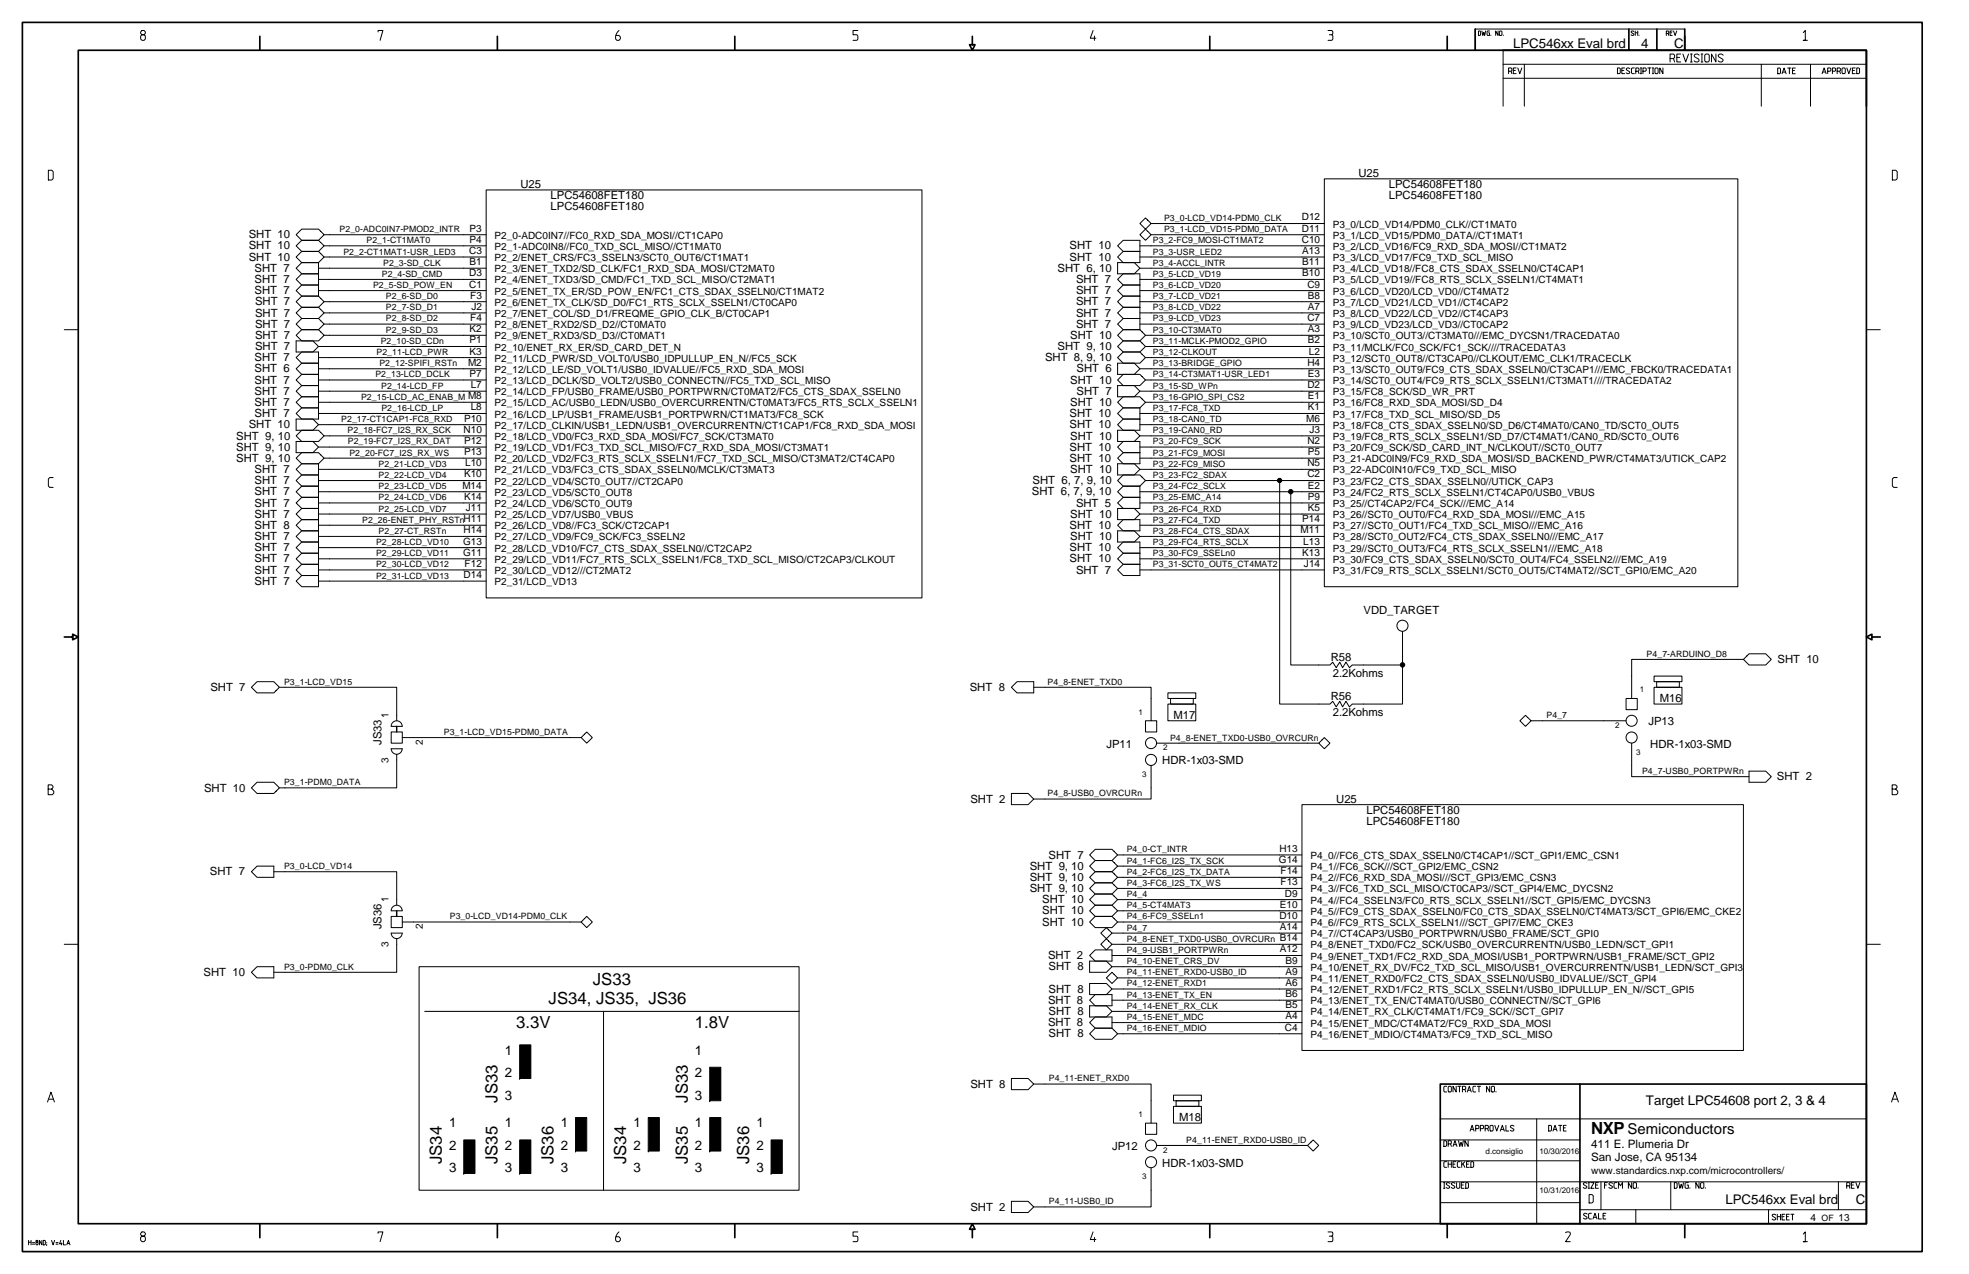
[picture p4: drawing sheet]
<svg xmlns="http://www.w3.org/2000/svg" width="432mm" height="279mm" viewBox="0 0 432 279" stroke-linecap="round" stroke-linejoin="round" font-family="sans-serif">
<defs><g id="words">
<g font-size="3.7">
<text x="120.3" y="220.2">JS34, JS35, JS36</text>
<text x="130" y="216">JS33</text>
<text x="113.2" y="225.5">3.3V</text>
<text x="152.4" y="225.5">1.8V</text>
<text x="109.1" y="241.8" transform="rotate(-90 109.1 241.8)">JS33</text>
<text x="150.8" y="241.8" transform="rotate(-90 150.8 241.8)">JS33</text>
<text x="348.9" y="248.7">NXP</text>
<text x="96.9" y="255.3" transform="rotate(-90 96.9 255.3)">JS34</text>
<text x="109.1" y="255.3" transform="rotate(-90 109.1 255.3)">JS35</text>
<text x="121.4" y="255.3" transform="rotate(-90 121.4 255.3)">JS36</text>
<text x="137.3" y="255.3" transform="rotate(-90 137.3 255.3)">JS34</text>
<text x="150.8" y="255.3" transform="rotate(-90 150.8 255.3)">JS35</text>
<text x="164.3" y="255.3" transform="rotate(-90 164.3 255.3)">JS36</text>
</g>
<text font-size="3.3" x="356.9" y="248.8">Semiconductors</text>
<g font-size="2.9">
<text x="331.8" y="10.5">LPC546xx Eval brd</text>
<text x="359.9" y="10.5">4</text>
<text x="367.1" y="10.5">C</text>
<text x="110.7" y="231.3">1</text>
<text x="152.4" y="231.3">1</text>
<text x="110.7" y="236.2">2</text>
<text x="152.4" y="236.2">2</text>
<text x="110.7" y="241.1">3</text>
<text x="152.4" y="241.1">3</text>
<text x="361" y="242.3">Target LPC54608 port 2, 3 &amp; 4</text>
<text x="98.5" y="247.2">1</text>
<text x="110.7" y="247.2">1</text>
<text x="123" y="247.2">1</text>
<text x="138.9" y="247.2">1</text>
<text x="152.4" y="247.2">1</text>
<text x="165.9" y="247.2">1</text>
<text x="98.5" y="257">3</text>
<text x="98.5" y="252.2">2</text>
<text x="110.7" y="252.2">2</text>
<text x="110.7" y="257">3</text>
<text x="123" y="257">3</text>
<text x="123" y="252.2">2</text>
<text x="138.9" y="252.2">2</text>
<text x="138.9" y="257">3</text>
<text x="152.4" y="257">3</text>
<text x="152.4" y="252.2">2</text>
<text x="165.9" y="252.2">2</text>
<text x="165.9" y="257">3</text>
<text x="378.4" y="264.1">LPC546xx Eval brd</text>
<text x="407" y="264.1">C</text>
</g>
<g font-size="2.5">
<text x="114.1" y="41.2">U25</text>
<text x="297.9" y="38.8">U25</text>
<text x="304.6" y="41.2">LPC54608FET180</text>
<text x="120.8" y="46.1">LPC54608FET180</text>
<text x="120.8" y="43.7">LPC54608FET180</text>
<text x="304.6" y="43.7">LPC54608FET180</text>
<text x="54.5" y="52.3">SHT 10</text>
<text x="54.5" y="54.7">SHT 10</text>
<text x="54.5" y="57.2">SHT 10</text>
<text x="55.8" y="59.6">SHT 7</text>
<text x="231.9" y="59.6">SHT 6, 10</text>
<text x="234.6" y="54.7">SHT 10</text>
<text x="234.6" y="57.2">SHT 10</text>
<text x="55.8" y="62.1">SHT 7</text>
<text x="55.8" y="64.5">SHT 7</text>
<text x="236" y="62.1">SHT 7</text>
<text x="236" y="64.5">SHT 7</text>
<text x="55.9" y="67">SHT 7</text>
<text x="55.9" y="69.4">SHT 7</text>
<text x="55.9" y="71.9">SHT 7</text>
<text x="236" y="71.9">SHT 7</text>
<text x="236" y="67">SHT 7</text>
<text x="236" y="69.4">SHT 7</text>
<text x="55.9" y="76.8">SHT 7</text>
<text x="55.9" y="74.3">SHT 7</text>
<text x="231.9" y="76.8">SHT 9, 10</text>
<text x="234.7" y="74.3">SHT 10</text>
<text x="55.8" y="79.2">SHT 7</text>
<text x="55.8" y="81.7">SHT 6</text>
<text x="229.2" y="79.2">SHT 8, 9, 10</text>
<text x="236.1" y="81.7">SHT 6</text>
<text x="55.8" y="84.1">SHT 7</text>
<text x="55.8" y="86.6">SHT 7</text>
<text x="55.8" y="89">SHT 7</text>
<text x="234.7" y="84.1">SHT 10</text>
<text x="234.7" y="89">SHT 10</text>
<text x="236.1" y="86.6">SHT 7</text>
<text x="54.5" y="93.9">SHT 10</text>
<text x="55.8" y="91.5">SHT 7</text>
<text x="234.6" y="91.5">SHT 10</text>
<text x="234.6" y="93.9">SHT 10</text>
<text x="51.8" y="98.8">SHT 9, 10</text>
<text x="51.8" y="96.4">SHT 9, 10</text>
<text x="51.8" y="101.3">SHT 9, 10</text>
<text x="234.6" y="98.8">SHT 10</text>
<text x="234.6" y="101.3">SHT 10</text>
<text x="234.7" y="96.4">SHT 10</text>
<text x="55.8" y="103.7">SHT 7</text>
<text x="55.8" y="106.2">SHT 7</text>
<text x="226.4" y="106.2">SHT 6, 7, 9, 10</text>
<text x="234.7" y="103.7">SHT 10</text>
<text x="55.8" y="108.6">SHT 7</text>
<text x="55.8" y="111.1">SHT 7</text>
<text x="55.8" y="113.5">SHT 7</text>
<text x="226.3" y="108.6">SHT 6, 7, 9, 10</text>
<text x="234.7" y="113.5">SHT 10</text>
<text x="236" y="111.1">SHT 5</text>
<text x="55.8" y="116">SHT 8</text>
<text x="55.8" y="118.4">SHT 7</text>
<text x="234.6" y="116">SHT 10</text>
<text x="234.7" y="118.4">SHT 10</text>
<text x="55.8" y="120.9">SHT 7</text>
<text x="55.8" y="123.3">SHT 7</text>
<text x="55.8" y="125.8">SHT 7</text>
<text x="234.6" y="120.9">SHT 10</text>
<text x="234.6" y="123.3">SHT 10</text>
<text x="236" y="125.8">SHT 7</text>
<text x="55.8" y="128.2">SHT 7</text>
<text x="299" y="134.6">VDD_TARGET</text>
<text x="291.8" y="144.9">R58</text>
<text x="292.3" y="148.5">2.2Kohms</text>
<text x="389.8" y="145.4">SHT 10</text>
<text x="46.1" y="151.5">SHT 7</text>
<text x="212.7" y="151.5">SHT 8</text>
<text x="291.8" y="153.4">R56</text>
<text x="364" y="154">M16</text>
<text x="257.4" y="157.6">M17</text>
<text x="292.3" y="157">2.2Kohms</text>
<text x="361.5" y="159.1">JP13</text>
<text x="83.7" y="163.4" transform="rotate(-90 83.7 163.4)">JS33</text>
<text x="242.6" y="164">JP11</text>
<text x="254.9" y="167.7">HDR-1x03-SMD</text>
<text x="361.9" y="164">HDR-1x03-SMD</text>
<text x="44.7" y="173.6">SHT 10</text>
<text x="389.7" y="171.1">SHT 2</text>
<text x="212.8" y="176">SHT 2</text>
<text x="293" y="176">U25</text>
<text x="299.7" y="178.5">LPC54608FET180</text>
<text x="299.7" y="180.9">LPC54608FET180</text>
<text x="46" y="192">SHT 7</text>
<text x="225.8" y="190.8">SHT 9, 10</text>
<text x="230" y="188.3">SHT 7</text>
<text x="225.8" y="193.2">SHT 9, 10</text>
<text x="225.8" y="195.6">SHT 9, 10</text>
<text x="83.7" y="203.8" transform="rotate(-90 83.7 203.8)">JS36</text>
<text x="228.6" y="200.6">SHT 10</text>
<text x="228.6" y="203">SHT 10</text>
<text x="228.6" y="198.1">SHT 10</text>
<text x="44.6" y="214">SHT 10</text>
<text x="229.8" y="210.4">SHT 2</text>
<text x="230" y="212.8">SHT 8</text>
<text x="229.8" y="220.2">SHT 8</text>
<text x="230" y="217.7">SHT 8</text>
<text x="229.8" y="225.1">SHT 8</text>
<text x="230" y="222.6">SHT 8</text>
<text x="230" y="227.5">SHT 8</text>
<text x="212.8" y="238.5">SHT 8</text>
<text x="258.6" y="245.9">M18</text>
<text x="348.9" y="251.8">411 E. Plumeria Dr</text>
<text x="243.9" y="252.2">JP12</text>
<text x="254.9" y="255.9">HDR-1x03-SMD</text>
<text x="348.9" y="254.7">San Jose, CA 95134</text>
<text x="212.8" y="265.5">SHT 2</text>
</g>
<g font-size="2.2">
<text x="103" y="53.2">P4</text>
<text x="103" y="50.8">P3</text>
<text x="108.5" y="52.4">P2_0-ADC0IN7//FC0_RXD_SDA_MOSI//CT1CAP0</text>
<text x="285.5" y="53.2">C10</text>
<text x="285.5" y="50.8">D11</text>
<text x="285.5" y="48.3">D12</text>
<text x="292.3" y="52.4">P3_1/LCD_VD15/PDM0_DATA//CT1MAT1</text>
<text x="292.3" y="49.9">P3_0/LCD_VD14/PDM0_CLK//CT1MAT0</text>
<text x="102.9" y="55.7">C3</text>
<text x="103" y="58.1">B1</text>
<text x="108.5" y="59.7">P2_3/ENET_TXD2/SD_CLK/FC1_RXD_SDA_MOSI/CT2MAT0</text>
<text x="108.5" y="57.3">P2_2/ENET_CRS/FC3_SSELN3/SCT0_OUT6/CT1MAT1</text>
<text x="108.5" y="54.8">P2_1-ADC0IN8//FC0_TXD_SCL_MISO//CT1MAT0</text>
<text x="285.6" y="58.1">B11</text>
<text x="285.6" y="55.7">A13</text>
<text x="292.3" y="59.7">P3_4/LCD_VD18//FC8_CTS_SDAX_SSELN0/CT4CAP1</text>
<text x="292.3" y="57.3">P3_3/LCD_VD17/FC9_TXD_SCL_MISO</text>
<text x="292.3" y="54.8">P3_2/LCD_VD16/FC9_RXD_SDA_MOSI//CT1MAT2</text>
<text x="102.9" y="63.1">C1</text>
<text x="102.9" y="60.6">D3</text>
<text x="103.1" y="65.5">F3</text>
<text x="108.5" y="64.6">P2_5/ENET_TX_ER/SD_POW_EN/FC1_CTS_SDAX_SSELN0/CT1MAT2</text>
<text x="108.5" y="62.2">P2_4/ENET_TXD3/SD_CMD/FC1_TXD_SCL_MISO/CT2MAT1</text>
<text x="285.6" y="60.6">B10</text>
<text x="286.7" y="63.1">C9</text>
<text x="286.8" y="65.5">B8</text>
<text x="292.3" y="64.6">P3_6/LCD_VD20/LCD_VD0//CT4MAT2</text>
<text x="292.3" y="62.2">P3_5/LCD_VD19//FC8_RTS_SCLX_SSELN1/CT4MAT1</text>
<text x="103.1" y="70.4">F4</text>
<text x="103.4" y="67.9">J2</text>
<text x="108.5" y="67.1">P2_6/ENET_TX_CLK/SD_D0/FC1_RTS_SCLX_SSELN1/CT0CAP0</text>
<text x="108.5" y="72">P2_8/ENET_RXD2/SD_D2//CT0MAT0</text>
<text x="108.5" y="69.5">P2_7/ENET_COL/SD_D1/FREQME_GPIO_CLK_B/CT0CAP1</text>
<text x="286.7" y="70.4">C7</text>
<text x="286.8" y="67.9">A7</text>
<text x="292.3" y="69.5">P3_8/LCD_VD22/LCD_VD2//CT4CAP3</text>
<text x="292.3" y="72">P3_9/LCD_VD23/LCD_VD3//CT0CAP2</text>
<text x="292.3" y="67.1">P3_7/LCD_VD21/LCD_VD1//CT4CAP2</text>
<text x="103" y="77.7">K3</text>
<text x="103" y="75.3">P1</text>
<text x="103" y="72.9">K2</text>
<text x="108.5" y="74.4">P2_9/ENET_RXD3/SD_D3//CT0MAT1</text>
<text x="108.5" y="76.9">P2_10/ENET_RX_ER/SD_CARD_DET_N</text>
<text x="286.8" y="75.3">B2</text>
<text x="286.8" y="72.9">A3</text>
<text x="287" y="77.7">L2</text>
<text x="292.3" y="74.4">P3_10/SCT0_OUT3//CT3MAT0///EMC_DYCSN1/TRACEDATA0</text>
<text x="292.3" y="76.9">P3_11/MCLK/FC0_SCK/FC1_SCK////TRACEDATA3</text>
<text x="102.6" y="80.2">M2</text>
<text x="103" y="82.7">P7</text>
<text x="108.5" y="79.3">P2_11/LCD_PWR/SD_VOLT0/USB0_IDPULLUP_EN_N//FC5_SCK</text>
<text x="108.5" y="81.8">P2_12/LCD_LE/SD_VOLT1/USB0_IDVALUE//FC5_RXD_SDA_MOSI</text>
<text x="286.7" y="80.2">H4</text>
<text x="286.8" y="82.7">E3</text>
<text x="292.3" y="79.3">P3_12/SCT0_OUT8//CT3CAP0//CLKOUT/EMC_CLK1/TRACECLK</text>
<text x="292.3" y="81.8">P3_13/SCT0_OUT9/FC9_CTS_SDAX_SSELN0/CT3CAP1///EMC_FBCK0/TRACEDATA1</text>
<text x="102.6" y="87.5">M8</text>
<text x="103.2" y="85.1">L7</text>
<text x="108.5" y="84.2">P2_13/LCD_DCLK/SD_VOLT2/USB0_CONNECTN//FC5_TXD_SCL_MISO</text>
<text x="108.5" y="86.7">P2_14/LCD_FP/USB0_FRAME/USB0_PORTPWRN/CT0MAT2/FC5_CTS_SDAX_SSELN0</text>
<text x="108.5" y="89.1">P2_15/LCD_AC/USB0_LEDN/USB0_OVERCURRENTN/CT0MAT3/FC5_RTS_SCLX_SSELN1</text>
<text x="286.7" y="85.1">D2</text>
<text x="286.8" y="87.5">E1</text>
<text x="292.3" y="89.1">P3_16/FC8_RXD_SDA_MOSI/SD_D4</text>
<text x="292.3" y="84.2">P3_14/SCT0_OUT4/FC9_RTS_SCLX_SSELN1/CT3MAT1////TRACEDATA2</text>
<text x="292.3" y="86.7">P3_15/FC8_SCK/SD_WR_PRT</text>
<text x="101.7" y="94.9">N10</text>
<text x="101.8" y="92.5">P10</text>
<text x="103.2" y="90">L8</text>
<text x="108.5" y="91.6">P2_16/LCD_LP/USB1_FRAME/USB1_PORTPWRN/CT1MAT3/FC8_SCK</text>
<text x="108.5" y="94">P2_17/LCD_CLKIN/USB1_LEDN/USB1_OVERCURRENTN/CT1CAP1/FC8_RXD_SDA_MOSI</text>
<text x="286.4" y="92.5">M6</text>
<text x="286.8" y="90">K1</text>
<text x="287.2" y="94.9">J3</text>
<text x="292.3" y="91.6">P3_17/FC8_TXD_SCL_MISO/SD_D5</text>
<text x="292.3" y="94">P3_18/FC8_CTS_SDAX_SSELN0/SD_D6/CT4MAT0/CAN0_TD/SCT0_OUT5</text>
<text x="101.8" y="99.8">P13</text>
<text x="101.8" y="97.4">P12</text>
<text x="108.5" y="101.4">P2_20/LCD_VD2/FC3_RTS_SCLX_SSELN1/FC7_TXD_SCL_MISO/CT3MAT2/CT4CAP0</text>
<text x="108.5" y="98.9">P2_19/LCD_VD1/FC3_TXD_SCL_MISO/FC7_RXD_SDA_MOSI/CT3MAT1</text>
<text x="108.5" y="96.5">P2_18/LCD_VD0/FC3_RXD_SDA_MOSI/FC7_SCK/CT3MAT0</text>
<text x="286.7" y="97.4">N2</text>
<text x="286.8" y="99.8">P5</text>
<text x="292.3" y="101.4">P3_21-ADC0IN9/FC9_RXD_SDA_MOSI/SD_BACKEND_PWR/CT4MAT3/UTICK_CAP2</text>
<text x="292.3" y="98.9">P3_20/FC9_SCK/SD_CARD_INT_N/CLKOUT//SCT0_OUT7</text>
<text x="292.3" y="96.5">P3_19/FC8_RTS_SCLX_SSELN1/SD_D7/CT4MAT1/CAN0_RD/SCT0_OUT6</text>
<text x="101.4" y="107.2">M14</text>
<text x="101.8" y="104.7">K10</text>
<text x="102" y="102.3">L10</text>
<text x="108.5" y="103.8">P2_21/LCD_VD3/FC3_CTS_SDAX_SSELN0/MCLK/CT3MAT3</text>
<text x="108.5" y="106.3">P2_22/LCD_VD4/SCT0_OUT7//CT2CAP0</text>
<text x="286.7" y="104.7">C2</text>
<text x="286.7" y="102.3">N5</text>
<text x="286.8" y="107.2">E2</text>
<text x="292.3" y="106.3">P3_23/FC2_CTS_SDAX_SSELN0//UTICK_CAP3</text>
<text x="292.3" y="103.8">P3_22-ADC0IN10/FC9_TXD_SCL_MISO</text>
<text x="101.8" y="109.6">K14</text>
<text x="102.2" y="112.1">J11</text>
<text x="108.5" y="111.2">P2_24/LCD_VD6/SCT0_OUT9</text>
<text x="108.5" y="108.7">P2_23/LCD_VD5/SCT0_OUT8</text>
<text x="108.5" y="113.6">P2_25/LCD_VD7/USB0_VBUS</text>
<text x="286.8" y="112.1">K5</text>
<text x="286.8" y="109.6">P9</text>
<text x="292.3" y="113.6">P3_26//SCT0_OUT0/FC4_RXD_SDA_MOSI///EMC_A15</text>
<text x="292.3" y="108.7">P3_24/FC2_RTS_SCLX_SSELN1/CT4CAP0/USB0_VBUS</text>
<text x="292.3" y="111.2">P3_25//CT4CAP2/FC4_SCK///EMC_A14</text>
<text x="101.5" y="119.4">G13</text>
<text x="101.7" y="117">H14</text>
<text x="101.7" y="114.5">H11</text>
<text x="108.5" y="118.5">P2_27/LCD_VD9/FC9_SCK/FC3_SSELN2</text>
<text x="108.5" y="116.1">P2_26/LCD_VD8//FC3_SCK/CT2CAP1</text>
<text x="285.2" y="117">M11</text>
<text x="285.6" y="114.5">P14</text>
<text x="285.8" y="119.4">L13</text>
<text x="292.3" y="116.1">P3_27//SCT0_OUT1/FC4_TXD_SCL_MISO///EMC_A16</text>
<text x="292.3" y="118.5">P3_28//SCT0_OUT2/FC4_CTS_SDAX_SSELN0///EMC_A17</text>
<text x="101.5" y="121.9">G11</text>
<text x="101.9" y="124.3">F12</text>
<text x="108.5" y="121">P2_28/LCD_VD10/FC7_CTS_SDAX_SSELN0//CT2CAP2</text>
<text x="108.5" y="123.4">P2_29/LCD_VD11/FC7_RTS_SCLX_SSELN1/FC8_TXD_SCL_MISO/CT2CAP3/CLKOUT</text>
<text x="108.5" y="125.9">P2_30/LCD_VD12///CT2MAT2</text>
<text x="285.6" y="121.9">K13</text>
<text x="286" y="124.3">J14</text>
<text x="292.3" y="125.9">P3_31/FC9_RTS_SCLX_SSELN1/SCT0_OUT5/CT4MAT2//SCT_GPI0/EMC_A20</text>
<text x="292.3" y="121">P3_29//SCT0_OUT3/FC4_RTS_SCLX_SSELN1///EMC_A18</text>
<text x="292.3" y="123.4">P3_30/FC9_CTS_SDAX_SSELN0/SCT0_OUT4/FC4_SSELN2///EMC_A19</text>
<text x="101.7" y="126.8">D14</text>
<text x="108.5" y="128.3">P2_31/LCD_VD13</text>
<text x="85.2" y="157.5" transform="rotate(-90 85.2 157.5)">1</text>
<text x="85.2" y="167.3" transform="rotate(-90 85.2 167.3)">3</text>
<text x="92.7" y="163.4" transform="rotate(-90 92.7 163.4)">2</text>
<text x="280.5" y="189.3">G14</text>
<text x="280.6" y="186.8">H13</text>
<text x="280.8" y="191.7">F14</text>
<text x="287.4" y="190.8">P4_1//FC6_SCK///SCT_GPI2/EMC_CSN2</text>
<text x="287.4" y="188.4">P4_0//FC6_CTS_SDAX_SSELN0/CT4CAP1//SCT_GPI1/EMC_CSN1</text>
<text x="85.2" y="197.9" transform="rotate(-90 85.2 197.9)">1</text>
<text x="280.8" y="194.2">F13</text>
<text x="281.8" y="196.6">D9</text>
<text x="287.4" y="195.7">P4_3//FC6_TXD_SCL_MISO/CT0CAP3//SCT_GPI4/EMC_DYCSN2</text>
<text x="287.4" y="193.3">P4_2//FC6_RXD_SDA_MOSI///SCT_GPI3/EMC_CSN3</text>
<text x="92.7" y="203.8" transform="rotate(-90 92.7 203.8)">2</text>
<text x="280.6" y="201.5">D10</text>
<text x="280.7" y="204">A14</text>
<text x="280.7" y="199.1">E10</text>
<text x="287.4" y="203.1">P4_6//FC9_RTS_SCLX_SSELN1///SCT_GPI7/EMC_CKE3</text>
<text x="287.4" y="200.6">P4_5//FC9_CTS_SDAX_SSELN0/FC0_CTS_SDAX_SSELN0/CT4MAT3/SCT_GPI6/EMC_CKE2</text>
<text x="287.4" y="198.2">P4_4//FC4_SSELN3/FC0_RTS_SCLX_SSELN1//SCT_GPI5/EMC_DYCSN3</text>
<text x="85.2" y="207.7" transform="rotate(-90 85.2 207.7)">3</text>
<text x="280.7" y="208.9">A12</text>
<text x="280.7" y="206.4">B14</text>
<text x="287.4" y="208">P4_8/ENET_TXD0/FC2_SCK/USB0_OVERCURRENTN/USB0_LEDN/SCT_GPI1</text>
<text x="287.4" y="205.5">P4_7//CT4CAP3/USB0_PORTPWRN/USB0_FRAME/SCT_GPI0</text>
<text x="281.9" y="213.8">A9</text>
<text x="281.9" y="211.3">B9</text>
<text x="287.4" y="210.4">P4_9/ENET_TXD1/FC2_RXD_SDA_MOSI/USB1_PORTPWRN/USB1_FRAME/SCT_GPI2</text>
<text x="287.4" y="212.9">P4_10/ENET_RX_DV/FC2_TXD_SCL_MISO/USB1_OVERCURRENTN/USB1_LEDN/SCT_GPI3</text>
<text x="287.4" y="215.3">P4_11/ENET_RXD0/FC2_CTS_SDAX_SSELN0/USB0_IDVALUE//SCT_GPI4</text>
<text x="281.9" y="221.1">B5</text>
<text x="281.9" y="218.7">B6</text>
<text x="281.9" y="216.2">A6</text>
<text x="287.4" y="217.8">P4_12/ENET_RXD1/FC2_RTS_SCLX_SSELN1/USB0_IDPULLUP_EN_N//SCT_GPI5</text>
<text x="287.4" y="220.2">P4_13/ENET_TX_EN/CT4MAT0/USB0_CONNECTN//SCT_GPI6</text>
<text x="281.8" y="226">C4</text>
<text x="281.9" y="223.6">A4</text>
<text x="287.4" y="227.6">P4_16/ENET_MDIO/CT4MAT3/FC9_TXD_SCL_MISO</text>
<text x="287.4" y="222.7">P4_14/ENET_RX_CLK/CT4MAT1/FC9_SCK//SCT_GPI7</text>
<text x="287.4" y="225.1">P4_15/ENET_MDC/CT4MAT2/FC9_RXD_SDA_MOSI</text>
<text x="348.9" y="257.5">www.standardics.nxp.com/microcontrollers/</text>
<text x="397" y="267.7">4</text>
<text x="403.2" y="267.7">13</text>
</g>
<g font-size="1.9">
<text x="74.5" y="50.9">P2_0-ADC0IN7-PMOD2_INTR</text>
<text x="80.4" y="53.4">P2_1-CT1MAT0</text>
<text x="252.8" y="53.4">P3_2-FC9_MOSI-CT1MAT2</text>
<text x="255.3" y="48.5">P3_0-LCD_VD14-PDM0_CLK</text>
<text x="255.3" y="50.9">P3_1-LCD_VD15-PDM0_DATA</text>
<text x="75.3" y="55.8">P2_2-CT1MAT1-USR_LED3</text>
<text x="84" y="58.3">P2_3-SD_CLK</text>
<text x="252.8" y="55.8">P3_3-USR_LED2</text>
<text x="252.8" y="58.3">P3_4-ACCL_INTR</text>
<text x="81.8" y="63.2">P2_5-SD_POW_EN</text>
<text x="83.7" y="60.7">P2_4-SD_CMD</text>
<text x="84.6" y="65.6">P2_6-SD_D0</text>
<text x="252.8" y="60.7">P3_5-LCD_VD19</text>
<text x="252.8" y="63.2">P3_6-LCD_VD20</text>
<text x="252.8" y="65.6">P3_7-LCD_VD21</text>
<text x="84.6" y="68.1">P2_7-SD_D1</text>
<text x="84.6" y="70.5">P2_8-SD_D2</text>
<text x="252.8" y="70.5">P3_9-LCD_VD23</text>
<text x="252.8" y="68.1">P3_8-LCD_VD22</text>
<text x="82.6" y="77.9">P2_11-LCD_PWR</text>
<text x="83.5" y="75.4">P2_10-SD_CDn</text>
<text x="84.6" y="73">P2_9-SD_D3</text>
<text x="252.8" y="73">P3_10-CT3MAT0</text>
<text x="252.8" y="75.4">P3_11-MCLK-PMOD2_GPIO</text>
<text x="252.8" y="77.9">P3_12-CLKOUT</text>
<text x="82.3" y="82.8">P2_13-LCD_DCLK</text>
<text x="83.2" y="80.3">P2_12-SPIFI_RSTn</text>
<text x="252.8" y="80.3">P3_13-BRIDGE_GPIO</text>
<text x="252.8" y="82.8">P3_14-CT3MAT1-USR_LED1</text>
<text x="79.2" y="87.7">P2_15-LCD_AC_ENAB_M</text>
<text x="83.6" y="85.2">P2_14-LCD_FP</text>
<text x="252.8" y="85.2">P3_15-SD_WPn</text>
<text x="252.8" y="87.7">P3_16-GPIO_SPI_CS2</text>
<text x="74.8" y="92.6">P2_17-CT1CAP1-FC8_RXD</text>
<text x="76.2" y="95">P2_18-FC7_I2S_RX_SCK</text>
<text x="83.7" y="90.1">P2_16-LCD_LP</text>
<text x="252.8" y="90.1">P3_17-FC8_TXD</text>
<text x="252.8" y="92.6">P3_18-CAN0_TD</text>
<text x="252.8" y="95">P3_19-CAN0_RD</text>
<text x="76.3" y="97.5">P2_19-FC7_I2S_RX_DAT</text>
<text x="76.6" y="99.9">P2_20-FC7_I2S_RX_WS</text>
<text x="252.8" y="97.5">P3_20-FC9_SCK</text>
<text x="252.8" y="99.9">P3_21-FC9_MOSI</text>
<text x="83" y="102.4">P2_21-LCD_VD3</text>
<text x="83" y="104.8">P2_22-LCD_VD4</text>
<text x="83" y="107.3">P2_23-LCD_VD5</text>
<text x="252.8" y="107.3">P3_24-FC2_SCLX</text>
<text x="252.8" y="104.8">P3_23-FC2_SDAX</text>
<text x="252.8" y="102.4">P3_22-FC9_MISO</text>
<text x="83" y="109.7">P2_24-LCD_VD6</text>
<text x="83" y="112.2">P2_25-LCD_VD7</text>
<text x="252.8" y="109.7">P3_25-EMC_A14</text>
<text x="252.8" y="112.2">P3_26-FC4_RXD</text>
<text x="79.4" y="114.6">P2_26-ENET_PHY_RSTn</text>
<text x="82.5" y="119.5">P2_28-LCD_VD10</text>
<text x="83" y="117.1">P2_27-CT_RSTn</text>
<text x="252.8" y="114.6">P3_27-FC4_TXD</text>
<text x="252.8" y="117.1">P3_28-FC4_CTS_SDAX</text>
<text x="252.8" y="119.5">P3_29-FC4_RTS_SCLX</text>
<text x="82.5" y="122">P2_29-LCD_VD11</text>
<text x="82.5" y="124.4">P2_30-LCD_VD12</text>
<text x="252.8" y="122">P3_30-FC9_SSELn0</text>
<text x="252.8" y="124.4">P3_31-SCT0_OUT5_CT4MAT2</text>
<text x="82.5" y="126.9">P2_31-LCD_VD13</text>
<text x="361.1" y="144">P4_7-ARDUINO_D8</text>
<text x="62.3" y="150.2">P3_1-LCD_VD15</text>
<text x="229.7" y="150.2">P4_8-ENET_TXD0</text>
<text x="97.3" y="161.2">P3_1-LCD_VD15-PDM0_DATA</text>
<text x="339.2" y="157.5">P4_7</text>
<text x="256.6" y="162.4">P4_8-ENET_TXD0-USB0_OVRCURn</text>
<text x="62.3" y="172.2">P3_1-PDM0_DATA</text>
<text x="360.1" y="169.8">P4_7-USB0_PORTPWRn</text>
<text x="229.7" y="174.7">P4_8-USB0_OVRCURn</text>
<text x="62.3" y="190.6">P3_0-LCD_VD14</text>
<text x="247.1" y="189.4">P4_1-FC6_I2S_TX_SCK</text>
<text x="247.1" y="191.8">P4_2-FC6_I2S_TX_DATA</text>
<text x="247.1" y="186.9">P4_0-CT_INTR</text>
<text x="247.1" y="194.3">P4_3-FC6_I2S_TX_WS</text>
<text x="247.1" y="196.7">P4_4</text>
<text x="98.6" y="201.6">P3_0-LCD_VD14-PDM0_CLK</text>
<text x="247.1" y="199.2">P4_5-CT4MAT3</text>
<text x="247.1" y="201.6">P4_6-FC9_SSELn1</text>
<text x="247.1" y="209">P4_9-USB1_PORTPWRn</text>
<text x="247.1" y="206.5">P4_8-ENET_TXD0-USB0_OVRCURn</text>
<text x="247.1" y="204.1">P4_7</text>
<text x="62.3" y="212.6">P3_0-PDM0_CLK</text>
<text x="247.1" y="213.9">P4_11-ENET_RXD0-USB0_ID</text>
<text x="247.1" y="211.4">P4_10-ENET_CRS_DV</text>
<text x="247.1" y="221.2">P4_14-ENET_RX_CLK</text>
<text x="247.1" y="218.8">P4_13-ENET_TX_EN</text>
<text x="247.1" y="216.3">P4_12-ENET_RXD1</text>
<text x="247.1" y="226.1">P4_16-ENET_MDIO</text>
<text x="247.1" y="223.7">P4_15-ENET_MDC</text>
<text x="230" y="237.2">P4_11-ENET_RXD0</text>
<text x="260.2" y="250.7">P4_11-ENET_RXD0-USB0_ID</text>
<text x="230" y="264.1">P4_11-USB0_ID</text>
<text x="399.5" y="267.7">OF</text>
</g>
<g font-size="1.8">
<text x="359.6" y="151.8">1</text>
<text x="249.7" y="156.7">1</text>
<text x="354.2" y="159.6">2</text>
<text x="255.1" y="164.5">2</text>
<text x="358.8" y="165.5">3</text>
<text x="250.5" y="170.4">3</text>
<text x="249.7" y="244.9">1</text>
<text x="255.1" y="252.8">2</text>
<text x="325.8" y="253">d.consiglio</text>
<text x="337.6" y="253">10/30/2016</text>
<text x="250.5" y="258.6">3</text>
<text x="337.6" y="261.6">10/31/2016</text>
</g>
</g></defs>
<g fill="none" stroke="#000" stroke-width=".22">
<path d="M31.1 6.7l-.3 .3v.3l.3 .3h.5l.3 .3v.6l-.3 .3h-.5l-.3-.3v-.6l.3-.3h.5l.3-.3v-.3l-.3-.3zM82.9 7v-.3h1.1l-.6 2.1M135.7 6.7a2.04 2.04 0 0 0-.7 1.8l.3 .3h.4l.3-.3v-.4l-.3-.3h-.6M188.1 6.7h-1v.9h.7l.3 .3-.1 .8-.9 .1M239.7 6.7l-.6 1.7h1.2M240 7.9v.9M291.2 6.7h.8a.55 .55 0 0 1 .2 .8l-.2 .1M291.5 7.6l.7 .1 .1 .8-.3 .3h-.8M324.2 6.8l.5 .1-.1 .9h-.4zM325 6.8l.2 1 .2-.7 .2 .7 .2-1M326.6 6.8h-.4l-.1 .1 .1 .9h.4v-.6h-.1M326.9 7.7v.1"/>
<path d="M328.5 6.8v1l-.5-1v1M329 6.8l.4 .1-.2 .9-.4-.2zM329.6 11v12.3M329.6 17.2h79.7M329.6 14.1h79.7M329.7 7.7v.1M330.8 15.6h.6l.2-.1v-.4l-.2-.2h-.6v1.3M331.4 15.6l.2 .6M331.9 15.5h.4M332.5 14.9h-.6v1.3h.6M332.8 14.9l.5 1.3 .4-1.3M334.3 14.1v9.2"/>
<path d="M354.7 14.9h.5l.1 .2v.9l-.1 .2h-.5zM355.7 15.5h.4M356.3 14.9h-.6v1.3h.6M357.4 15.1l-.5-.2-.3 .3 .7 .5v.3l-.4 .2-.3-.2M358.3 6.9l-.2-.1-.3 .1v.2l.5 .5-.2 .2-.4-.2M358.4 14.9h-.5l-.1 .2v.9l.1 .2h.5M358.6 7.2h.6M358.6 6.8v1M358.7 15.6h.6l.1-.1v-.4l-.1-.2h-.6v1.3M359.2 6.8v1M359.3 15.6l.1 .6M359.4 7.7v.1"/>
<path d="M359.7 16.2h.3M359.7 14.9h.3M359.9 14.9v1.3M360.3 15.6h.5l.2-.1v-.4l-.2-.2h-.5v1.3M361.4 14.9h.7M361.7 14.9v1.3M362.4 16.2h.2M362.4 14.9h.2M362.5 14.9v1.3M363.1 14.9h.4l.1 .2v.9l-.1 .2h-.4l-.2-.2v-.9zM364.7 14.9v1.3l-.7-1.3v1.3M365.4 7.3h.4v-.5h-.4v1"/>
<path d="M365.8 7.3l.2 .5M366.2 12.8h.8l.2-.2v-.5l-.2-.2h-.8v1.7M366.2 7.2h.4M366.7 6.8h-.5v1h.5M367 12.8l.2 .8M367 6.8l.3 1 .4-1M367.7 12.6h.6M368.6 11.9h-.9v1.7h.9M369.1 11.9l.6 1.7 .6-1.7M369.5 6.4h-46v4.6h46M370.7 13.6h.4M370.7 11.9h.4"/>
<path d="M370.9 11.9v1.7M372.6 12.1a.62 .62 0 0 0-1.1 .1l.1 .3 .9 .5v.5a.7 .7 0 0 1-1-.2M373 13.6h.4M373 11.9h.4M373.2 11.9v1.7M374.1 11.9h.5l.2 .2v1.2l-.2 .3h-.5l-.3-.3v-1.2zM376.3 11.9v1.7l-1-1.7v1.7M377.9 12.1a.62 .62 0 0 0-1.1 .1l1 .8 .1 .2-.1 .3a.68 .68 0 0 1-1-.2M386.2 14.1v9.2M389.8 14.9h.5l.2 .2v.9l-.2 .2h-.5zM390.8 16.2l.4-1.3 .5 1.3M391 15.8h.5"/>
<path d="M392 14.9h.7M392.4 14.9v1.3M393.1 15.5h.4M393.7 14.9h-.6v1.3h.6M395.5 7.2l.4-.5v2.1h-.4h.9M397 14.1v9.2M399.6 16.2l.4-1.3 .5 1.3M399.8 15.8h.5M400.8 15.6h.5l.2-.1v-.4l-.2-.2h-.5v1.3M401.8 15.6h.6l.1-.1v-.4l-.1-.2h-.6v1.3M402.9 15.6h.5l.2-.1v-.4l-.2-.2h-.5v1.3M403.4 15.6l.2 .6"/>
<path d="M404.1 14.9h.4l.2 .2v.9l-.2 .2h-.4l-.2-.2v-.9zM405 14.9l.4 1.3 .5-1.3M406.2 15.5h.5M406.8 14.9h-.6v1.3h.6M407.2 14.9h.4l.2 .2v.9l-.2 .2h-.4zM10.6 37.3h.8l.3 .4v1.5l-.3 .3h-.8zM290.4 39.2h90.7v89.5h-90.7zM415 37.3h.8l.3 .4v1.5l-.3 .3h-.8zM64.9 58.8l1.3-1.2h3.6v7.3h-3.6l-1.3-1.2 1.3-1.2h3.6h-3.6l-1.3-1.2 1.3-1.3h3.6h-3.6zM64.9 51.5l1.3-1.3h3.7l1.2 1.3-1.2 1.2h-3.7zM64.9 53.9l1.3-1.2h3.7l1.2 1.2-1.2 1.2h-3.7zM64.9 56.4l1.3-1.3h3.7l1.2 1.3-1.2 1.2h-3.7z"/>
<path d="M69.9 58.8h36.7M71.1 53.9h35.5M71.1 56.4h35.5M106.6 51.5h-35.5M106.6 41.7h95.6v89.4h-95.6zM245.1 53.9l1.2-1.2h3.7v4.9h-3.7l-1.2-1.2 1.2-1.3h3.7h-3.7zM245.1 57.6h3.7l1.2 1.2-1.2 1.2h-3.7zM250 58.8h40.4M250 53.9h40.4M250 56.4h40.4M250 49l1.2-1.2 1.2 1.2-1.2 1.2zM250 51.5l1.2-1.3 1.2 1.3-1.2 1.2z"/>
<path d="M252.4 49h38M290.4 51.5h-38M14.1 72.3h3.1M64.9 78.4l1.3-1.2h3.6v14.7h-3.6l-1.3-1.2 1.3-1.2h3.6h-3.6l-1.3-1.3 1.3-1.2h3.6h-3.6l-1.3-1.2 1.3-1.2h3.6h-3.6l-1.3-1.3 1.3-1.2h3.6h-3.6l-1.3-1.2 1.3-1.2h3.6h-3.6zM64.9 74.8h3.7l1.3 1.2-1.3 1.2h-3.7zM64.9 66.2l1.3-1.3h3.7l1.2 1.3-1.2 1.2h-3.7zM64.9 68.6l1.3-1.2h3.7l1.2 1.2-1.2 1.2h-3.7zM64.9 71.1l1.3-1.2h3.7l1.2 1.2-1.2 1.2h-3.7zM64.9 73.5l1.3-1.2h3.7l1.2 1.2-1.2 1.3h-3.7zM69.8 76h36.8M69.9 78.4h36.7M69.9 61.3h36.7"/>
<path d="M69.9 63.7h36.7M71.1 71.1h35.5M71.1 66.2h35.5M71.1 68.6h35.5M71.1 73.5h35.5M245.1 79.7h3.7l1.2 1.2-1.2 1.2h-3.7zM246.3 60h3.7v12.3h-3.7l-1.2-1.2 1.2-1.3h3.7h-3.7l-1.2-1.2 1.2-1.2h3.7h-3.7l-1.2-1.2 1.2-1.3h3.7h-3.7l-1.2-1.2 1.2-1.2h3.7h-3.7l-1.2-1.2zM246.3 72.3h3.7l1.2 1.2-1.2 1.3h-3.7l-1.2-1.3zM246.3 74.8h3.7l1.2 1.2-1.2 1.2h-3.7l-1.2-1.2zM246.3 77.2h3.7l1.2 1.2-1.2 1.3h-3.7l-1.2-1.3zM250 71.1h40.4M250 61.3h40.4"/>
<path d="M250 63.7h40.4M250 66.2h40.4M250 68.6h40.4M251.2 78.4h39.2M251.2 73.5h39.2M251.2 76h39.2M409.3 72.3h3M64.9 91.9h3.7l1.3 1.2-1.3 1.3h-3.7zM64.9 96.8h3.7l1.3 1.2-1.3 1.3h-3.7zM64.9 95.6l1.3-1.2h3.7l1.2 1.2-1.2 1.2h-3.7zM69.8 98h36.8M69.8 93.1h36.8"/>
<path d="M69.9 80.9h36.7M69.9 83.3h36.7M69.9 85.8h36.7M69.9 88.2h36.7M69.9 90.7h36.7M71.1 95.6h35.5M245.1 88.2l1.2-1.2h3.7l1.2 1.2-1.2 1.3h-3.7zM245.1 84.6h3.7l1.2 1.2-1.2 1.2h-3.7zM245.1 94.4h3.7l1.2 1.2-1.2 1.2h-3.7zM246.3 96.8h3.7v4.9h-3.7l-1.2-1.2 1.2-1.2h3.7h-3.7l-1.2-1.3zM246.3 89.5h3.7v4.9h-3.7l-1.2-1.3 1.2-1.2h3.7h-3.7l-1.2-1.2zM246.3 82.1h3.7l1.2 1.2-1.2 1.3h-3.7l-1.2-1.3z"/>
<path d="M250 80.9h40.4M250 95.6h40.4M250 85.8h40.4M250 90.7h40.4M250 93.1h40.4M251.2 83.3h39.2M251.2 88.2h39.2M290.4 98h-40.4M11.7 104.7h-.8l-.3 .4v1.5l.3 .3h.8M64.9 102.9l1.3-1.2h3.6v27h-3.6l-1.3-1.3 1.3-1.2h3.6h-3.6l-1.3-1.2 1.3-1.2h3.6h-3.6l-1.3-1.2 1.3-1.3h3.6h-3.6l-1.3-1.2 1.3-1.2h3.6h-3.6l-1.3-1.3 1.3-1.2h3.6h-3.6l-1.3-1.2 1.3-1.2h3.6h-3.6l-1.3-1.3 1.3-1.2h3.6h-3.6l-1.3-1.2 1.3-1.2h3.6h-3.6l-1.3-1.3 1.3-1.2h3.6h-3.6l-1.3-1.2 1.3-1.2h3.6h-3.6zM64.9 100.5l1.3-1.2h3.7l1.2 1.2-1.2 1.2h-3.7zM69.9 110.3h36.7"/>
<path d="M69.9 102.9h36.7M69.9 105.4h36.7M69.9 107.8h36.7M69.9 112.7h36.7M69.9 115.2h36.7M69.9 117.6h36.7M71.1 100.5h35.5M245.1 111.5h3.7l1.2 1.2-1.2 1.3h-3.7zM245.1 116.4h3.7l1.2 1.2-1.2 1.3h-3.7zM245.1 101.7h3.7l1.2 1.2-1.2 1.3h-3.7zM246.3 106.6h3.7v4.9h-3.7l-1.2-1.2 1.2-1.2h3.7h-3.7l-1.2-1.3zM246.3 114h3.7v2.4h-3.7l-1.2-1.2z"/>
<path d="M246.3 118.9h3.7v7.3h-3.7l-1.2-1.2 1.2-1.2h3.7h-3.7l-1.2-1.2 1.2-1.3h3.7h-3.7l-1.2-1.2zM246.3 104.2h3.7l1.2 1.2-1.2 1.2h-3.7l-1.2-1.2zM250 112.7h40.4M250 117.6h40.4M250 110.3h40.4M250 107.8h40.4M250 115.2h40.4M251.2 105.4h39.2M280.6 105.4v49h11.1l.6-.6 .7 1.2 .8-1.2 .6 1.2 .8-1.2 .7 1.2 .6-.6h11.1v-15.9M283.1 107.8v38h8.6l.6-.6 .7 1.2 .8-1.2 .6 1.2 .8-1.2 .7 1.2 .6-.6h11.1M290.4 100.5h-40.4M290.4 102.9h-40.4"/>
<path d="M416.1 104.7h-.8l-.3 .4v1.5l.3 .3h.8M69.9 120.1h36.7M69.9 122.6h36.7M69.9 125h36.7M69.9 127.4h36.7M250 120.1h40.4M250 122.6h40.4M250 125h40.4M55.1 150.7l1.3-1.2h3.6l1.3 1.2-1.3 1.3h-3.6zM61.3 150.7h25.7v7.4M85.8 159.3a1.21 1.21 0 0 1 1.2-1.2 1.21 1.21 0 0 1 1.2 1.2M85.8 159.3h2.4"/>
<path d="M223 149.5h3.7v2.5h-3.7l-1.2-1.3zM226.7 150.7h25.7v7.4M251.2 158.1h2.5v2.4h-2.5zM256.1 154.4h6.1v3.7h-6.1zM256.1 152h6.1v1.2h-6.1zM256.7 153.2h5v1.2h-5zM333.3 158.1l1.2-1.2 1.3 1.2-1.3 1.2zM356.6 158.1h-20.8M356.6 153.2h2.5v2.4h-2.5zM362.7 150.7h6.2v3.7h-6.2zM362.7 148.3h6.2v1.2h-6.2zM363.3 149.5h5v1.2h-5z"/>
<path d="M382.3 144.6h-24.5v8.6M383.6 143.4h3.6l1.3 1.2-1.3 1.2h-3.6l-1.3-1.2zM10.6 173.1h.7l.3-.4v-.3l-.3-.3h-.7v2.2h.9l.3-.3v-.5l-.5-.4M55.1 172.8l1.3-1.2h3.6l1.3 1.2-1.3 1.2h-3.6zM85.8 164.2h2.4a1.21 1.21 0 0 1-1.2 1.2 1.21 1.21 0 0 1-1.2-1.2zM85.8 160.5h2.4v2.5h-2.4zM87 165.4v7.4h-25.7M88.2 161.8h39.2M128.7 160.5l1.2 1.3-1.2 1.2-1.3-1.2zM221.8 174h3.7l1.2 1.2-1.2 1.3h-3.7zM252.4 167.9v7.3h-25.7M253.7 163h35.5"/>
<path d="M285.5 176.5h96.8v53.9h-96.8zM290.4 161.8l1.3 1.2-1.3 1.2-1.2-1.2zM357.8 163v7.3h25.8M383.6 169.1h3.6l1.3 1.2-1.3 1.3h-3.6zM415 173.1h.7l.3-.4v-.3l-.3-.3h-.7v2.2h.9l.3-.3v-.5l-.5-.4M55.1 191.2l1.3-1.3h3.6v2.5h-3.6zM60 191.2h27v7.3M86.3 198.8a1.21 1.21 0 0 1 1.9 .9h-2.4v-.4zM239 189.9l1.2-1.2h3.7l1.2 1.2-1.2 1.3h-3.7zM239 192.4l1.2-1.2h3.7l1.2 1.2-1.2 1.2h-3.7zM239 194.8l1.2-1.2h3.7l1.2 1.2-1.2 1.3h-3.7zM239 199.7l1.2-1.2h3.7l1.2 1.2-1.2 1.3h-3.7z"/>
<path d="M239 187.5l1.2-1.2h3.7l1.2 1.2-1.2 1.2h-3.7zM239 197.3l1.2-1.2h3.7l1.2 1.2-1.2 1.2h-3.7zM245.1 189.9h40.4M245.1 192.4h40.4M245.1 194.8h40.4M245.1 199.7h40.4M245.1 187.5h40.4M245.1 197.3h40.4M14.1 207.1h3.1M55.1 213.2l1.3-1.2h3.6v2.5h-3.6zM85.8 201h2.4v2.4h-2.4zM85.8 204.6h2.4a1.21 1.21 0 0 1-1.2 1.2 1.21 1.21 0 0 1-1.2-1.2z"/>
<path d="M87 205.9v7.3h-27M88.2 202.2h39.2M91.9 212h83.3v49h-83.3zM128.7 201l1.2 1.2-1.2 1.2-1.3-1.2zM239 209.6l1.2-1.3h3.7v2.5h-3.7zM239 219.4l1.2-1.3h3.7v2.5h-3.7zM239 202.2l1.2-1.2h3.7l1.2 1.2-1.2 1.2h-3.7zM239 210.8h3.6l1.3 1.2-1.3 1.2h-3.6zM239 215.7h3.6l1.3 1.2-1.3 1.2h-3.6zM241.4 207.1l1.2-1.2 1.3 1.2-1.3 1.2zM241.4 204.6l1.2-1.2 1.3 1.2-1.3 1.3zM242.6 214.5l1.3-1.3 1.2 1.3-1.2 1.2z"/>
<path d="M243.9 207.1h41.6M243.9 204.6h41.6M243.9 216.9h41.6M243.9 212h41.6M243.9 219.4h41.6M243.9 209.5l41.6 .1M245.1 214.5h40.4M245.1 202.2h40.4M409.3 207.1h3M93.1 221.8h82.1M132.4 221.8v39.2M221.8 236.5h3.7l1.2 1.2-1.2 1.3h-3.7z"/>
<path d="M226.7 237.7h25.7v8.6M239 224.3l1.2-1.3h3.7v2.5h-3.7zM239 226.7l1.2-1.2h3.7l1.2 1.2-1.2 1.2h-3.7zM239 220.6h3.6l1.3 1.2-1.3 1.2h-3.6zM243.9 221.8h41.6M243.9 224.3h41.6M245.1 226.7h40.4M317.2 238.2h-.4l-.2 .2v.9l.2 .2h.4M317.8 238.2h.3l.2 .2v.9l-.2 .2h-.3l-.2-.2v-.9zM319.3 238.2v1.3l-.7-1.3v1.3M319.7 238.2h.7M320.1 238.2v1.3"/>
<path d="M320.7 238.9h.5l.2-.1v-.4l-.2-.2h-.5v1.3M321.2 238.9l.2 .6M321.8 239.5l.4-1.3 .4 1.3M321.9 239.1h.6M323.6 238.2h-.4l-.2 .2v.9l.2 .2h.4M324 238.2h.7M324.3 238.2v1.3M326.7 238.2v1.3l-.7-1.3v1.3M327.2 238.2h.4l.1 .2v.9l-.1 .2h-.4l-.2-.2v-.9zM328.1 239.4v.1M10.4 241.7l.8-2.2 .7 2.2M10.7 241.1h.9"/>
<path d="M251.2 246.3h2.5v2.5h-2.5zM252.4 256.1v8.6h-25.7M257.3 242.6h6.2v3.7h-6.2zM257.3 240.2h6.2v1.2h-6.2zM257.9 241.4h5v1.2h-5zM286.7 251.2l1.3-1.2 1.2 1.2-1.2 1.2zM286.7 251.2h-33M315.8 245.4h93.5M315.8 254.6h30.7M315.8 250h30.7M315.8 259.2h93.5M316.6 259.4h.3"/>
<path d="M316.6 250.2h.5l.1 .1v.9l-.1 .2h-.5zM316.7 259.4v1.2M317.2 254.8h-.4l-.2 .1v.9l.2 .2h.4M317.6 255.3h.7M317.6 250.9h.5l.2-.2v-.4l-.2-.1h-.5v1.2M317.6 254.8v1.2M317.9 259.5l-.5-.1-.3 .2 .7 .6v.3l-.4 .1-.3-.2M318.1 250.9l.2 .5M318.3 254.8v1.2M318.6 255.3h.5M318.6 251.4l.5-1.2 .4 1.2M318.8 251h.5"/>
<path d="M319.1 259.5l-.6-.1-.2 .2 .7 .6v.3l-.5 .1-.2-.2M319.2 254.8h-.6v1.2h.6M319.4 259.4v1l.2 .2h.4l.1-.2v-1M319.8 250.2l.3 1.2 .3-.9 .3 .9 .2-1.2M320.2 254.8h-.4l-.2 .1v.9l.2 .2h.4M320.5 259.9h.4M320.5 254.8v1.2M320.8 255.2l.4 .8M321.1 259.4h-.6v1.2h.6M321.2 254.8l-.7 .7M321.4 259.4h.5l.1 .1v.9l-.1 .2h-.5zM321.6 255.3h.4"/>
<path d="M322 250.2v1.2l-.8-1.2v1.2M322.2 254.8h-.6v1.2h.6M322.4 248.1l.4-1.3 .5 1.3M322.6 254.8h.4l.2 .1v.9l-.2 .2h-.4zM322.6 247.7h.5M323.6 247.5h.5l.2-.1v-.4l-.2-.2h-.5v1.3M324.6 247.5h.6l.2-.1v-.4l-.2-.2h-.6v1.3M325.7 247.5h.5l.2-.1v-.4l-.2-.2h-.5v1.3M326.2 247.5l.2 .6M326.9 246.8h.4l.1 .2v.9l-.1 .2h-.4l-.2-.2v-.9zM327.8 246.8l.4 1.3 .5-1.3M329 248.1l.5-1.3 .4 1.3"/>
<path d="M329.2 247.7h.5M330.2 246.8v1.3h.7M332 247l-.3-.2-.4 .1v.3l.7 .6-.3 .3-.5-.2M337 245.4v23M339.6 246.8h.5l.1 .2v.9l-.1 .2h-.5zM340.6 248.1l.4-1.3 .5 1.3M340.7 247.7h.6M341.8 246.8h.7M342.2 246.8v1.3M342.9 247.4h.4M343.5 246.8h-.6v1.3h.6M348 259.5l-.3-.1-.4 .1v.3l.7 .5-.3 .3-.5-.2"/>
<path d="M348.3 259.4h.3M348.4 259.4v1.2M348.8 259.4h.8l-.8 1.2h.8M349.9 259.9h.5M350.5 259.4h-.6v1.2h.6M351.1 259.2v6.1M351.9 259.9h.4M352.5 259.4h-.6v1.2M353.6 259.5l-.5-.1-.3 .2 .8 .7a.45 .45 0 0 1-.3 .3 .45 .45 0 0 1-.5-.2M354.6 259.4h-.5l-.2 .1v.9l.2 .2h.5M357.8 259.4v1.2l-.7-1.2v1.2M358.3 259.4h.4l.2 .1v.9l-.2 .2h-.4l-.1-.2v-.9z"/>
<path d="M366.4 259.2v6.1M367.2 259.4h.4l.2 .1v.9l-.2 .2h-.4zM368.1 259.4l.3 1.2 .3-.9 .3 .9 .2-1.2M370.2 259.4h-.5l-.2 .1v.9l.2 .2h.5v-.7h-.2M372.6 259.4v1.2l-.7-1.2v1.2M373.1 259.4h.4l.2 .1v.9l-.2 .2h-.4l-.2-.2v-.9zM403.2 259.2v6.1M406 259.9h.4M406.6 259.4h-.6v1.2h.6M407 259.4l.4 1.2 .5-1.2M414.8 241.7l.8-2.2 .7 2.2M415.1 241.1h.9"/>
<path d="M6.3 272v1M6.3 272.4h.5M6.8 272v1M7.1 272.9h.5M7.1 272.5h.5M8 272l-.1 .3 .4 .3-.1 .4h-.2l-.1-.4 .3-.2 .1-.2zM9.2 272v1l-.5-1v1M9.5 272l.4 .2-.1 .8h-.3zM10.2 272.9v.2M10.2 272.5v.1M11.3 272l.3 1 .4-1M12.3 272.9h.4"/>
<path d="M12.3 272.5h.4M13.3 272l-.2 .8h.5M13.5 272.6v.4M13.9 272v1h.5M14.6 273l.4-1 .3 1M14.8 272.7h.4M31.1 270.2l-.3 .3v.3l.3 .3h.5l.3 .3v.6l-.3 .3h-.5l-.3-.3v-.6l.3-.3h.5l.3-.3v-.3l-.3-.3zM82.9 270.5v-.3h1.1l-.6 2.1M135.7 270.2a2.03 2.03 0 0 0-.7 1.8l.3 .3h.4l.3-.3v-.4l-.3-.4h-.6M188.1 270.2h-1v.9h.7l.3 .3-.1 .8-.9 .1M221.8 263.5h3.7l1.2 1.2-1.2 1.2h-3.7zM239.7 270.2l-.6 1.6h1.2"/>
<path d="M240 271.4v.9M291.2 270.2h.8a.5 .5 0 0 1 .3 .4 .5 .5 0 0 1-.3 .5M291.5 271.1l.7 .1 .1 .8-.3 .3h-.8M315.8 263.8h30.7M316.6 260.6h.3M343.3 270.3l.8-.1 .2 .1 .1 .2v.3l-1.1 1.5h1.1M346.5 265.3h62.8M348.1 266.3l-.1-.1a.43 .43 0 0 0-.7 .2l.8 .7a.45 .45 0 0 1-.8 0M348.3 260.6h.3M348.5 262h.6l.3 .3v1.2l-.3 .3h-.6zM349 266.1h-.4l-.2 .2v.8l.2 .2h.4M349.3 267.3l.5-1.2 .4 1.2"/>
<path d="M349.5 267h.6M350.6 266.1v1.2h.6M351.6 266.6h.4M352.2 266.1h-.6v1.2h.6M354.9 260.6v-1.2l.5 .7 .4-.7v1.2M358.7 265.3v3.1M359.2 260.5v.1M370.6 260.5v.1M374 260.5v.1M387.8 265.3v3.1M389.4 266.5l-.5-.2-.3 .3 .7 .5v.3a.47 .47 0 0 1-.7-.1M389.8 266.3v1.2"/>
<path d="M389.8 266.8h.7M390.5 266.3v1.2M390.8 266.8h.4M391.4 266.3h-.6v1.2h.6M391.8 266.8h.4M392.4 266.3h-.6v1.2h.6M392.7 266.3h.7M393.1 266.3v1.2M395.5 270.6l.4-.4v2.1h-.4h.9M405 260.1h.5l.2-.2v-.4l-.2-.1h-.5v1.2M405.5 260.1l.2 .5"/>
<circle cx="307.6" cy="137.2" r="1.22"/>
<circle cx="357.8" cy="158.1" r="1.21"/>
<circle cx="252.4" cy="163" r="1.22"/>
<circle cx="252.4" cy="166.7" r="1.22"/>
<circle cx="357.8" cy="161.7" r="1.22"/>
<circle cx="252.4" cy="254.9" r="1.22"/>
<circle cx="252.4" cy="251.2" r="1.21"/>
</g>
<g fill="#000" stroke="#000" stroke-width=".22">
<path d="M114 229.2v7.3h2.4v-7.3z" fill-rule="evenodd"/>
<path d="M155.6 234.1v7.3h2.5v-7.3z" fill-rule="evenodd"/>
<path d="M101.7 250v7.3h2.5v-7.3z" fill-rule="evenodd"/>
<path d="M114 250v7.3h2.4v-7.3z" fill-rule="evenodd"/>
<path d="M126.2 245.1v7.3h2.5v-7.3z" fill-rule="evenodd"/>
<path d="M142.2 245.1v7.3h2.4v-7.3z" fill-rule="evenodd"/>
<path d="M155.6 245.1v7.3h2.5v-7.3z" fill-rule="evenodd"/>
<path d="M169.1 250v7.3h2.5v-7.3z" fill-rule="evenodd"/>
<circle cx="280.6" cy="105.4" r=".48"/>
<circle cx="283.1" cy="107.8" r=".48"/>
<circle cx="307.6" cy="145.8" r=".49"/>
</g>
<g fill="none" stroke="#000" stroke-width=".37">
<path d="M4.9 4.9h416.6v269.6h-416.6zM17.2 11h392.1v257.4h-392.1zM57 8v3M109.1 8v3M161.1 8v3M213.2 8v1.8h-.6l.6 1.2 .6-1.2h-.6M265.3 8v3M317.4 8v3M323.5 6.4v4.6M329.6 11h79.7v12.3M357.2 6.4v4.6M363.3 6.4v4.6"/>
<path d="M369.5 6.4v4.6M14.1 139.7h1.8v.6l1.3-.6-1.3-.6v.6M410.5 139.7v.6l-1.2-.6 1.2-.6v.6h1.8M315.8 237.7h93.5v30.7h-93.5zM346.5 237.7v30.7M57 268.4v3M109.1 268.4v3M161.1 268.4v3M213.2 269.6h-.6l.6-1.2 .6 1.2h-.6v1.8M265.3 268.4v3M317.4 268.4v3M369.5 268.4v3"/>
</g>
<path d="M87 159.3v1.2M87 199.7v1.3" fill="none" stroke="#000" stroke-width=".32"/>
<use href="#words"/>
</svg>
